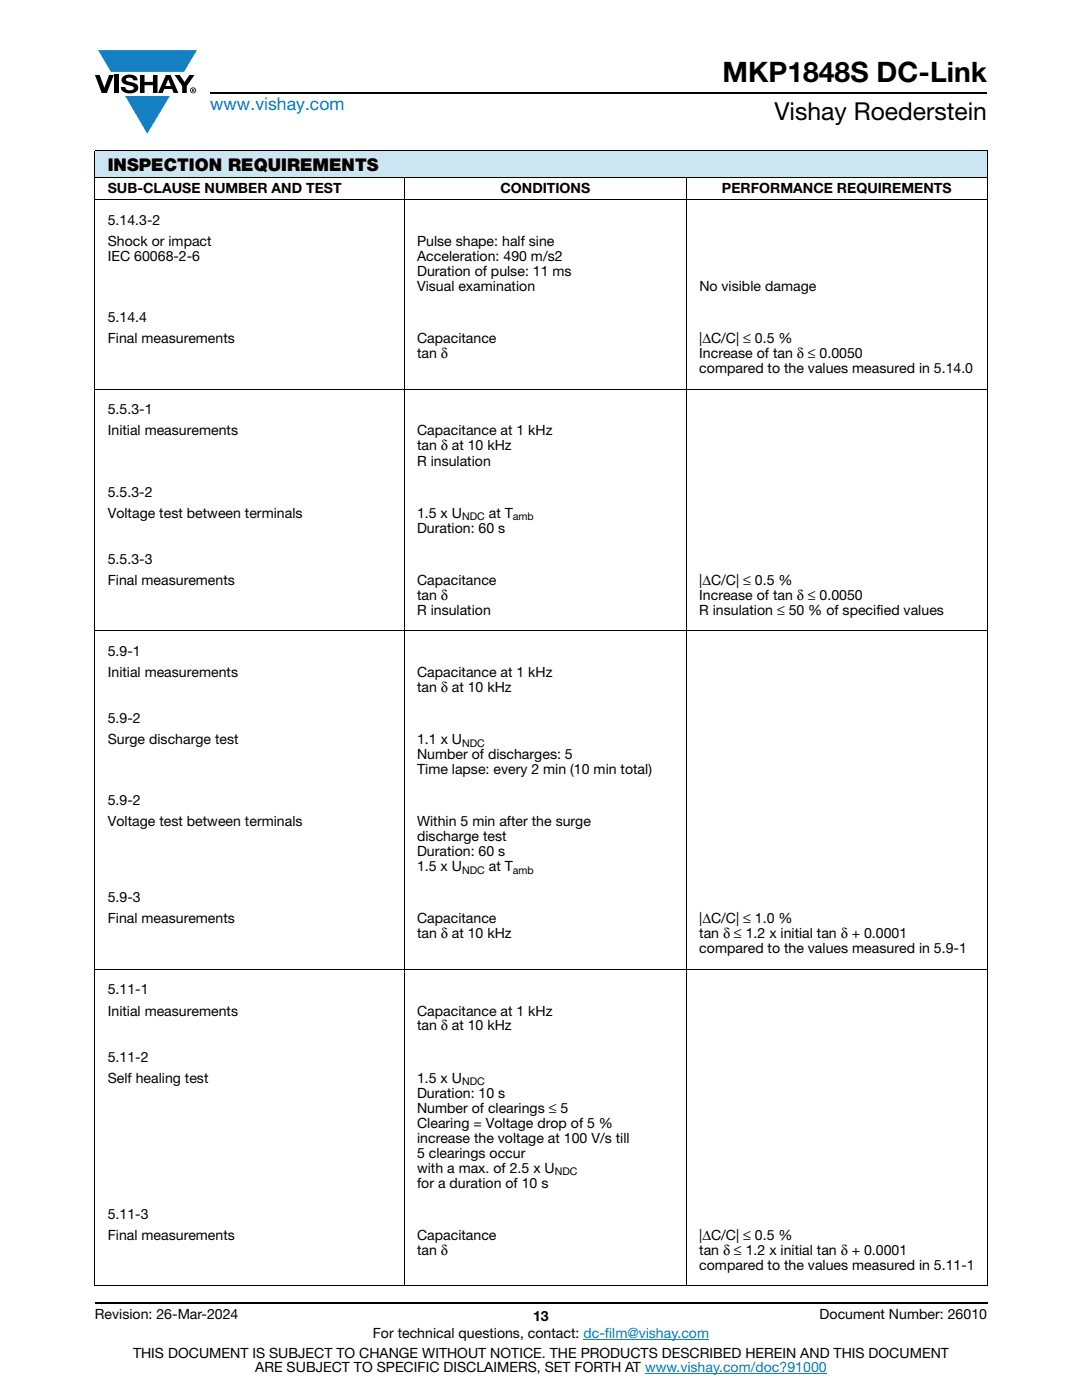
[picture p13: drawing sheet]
<svg xmlns="http://www.w3.org/2000/svg" width="216mm" height="279mm" viewBox="0 0 216 279" stroke-linecap="round" stroke-linejoin="round" font-family="sans-serif">
<defs><g id="words">
<text font-size="5.6" x="144.2" y="16.4">MKP1848S DC-Link</text>
<text font-size="4.9" x="154.5" y="24">Vishay Roederstein</text>
<text font-size="3.5" fill="#007ec4" x="42" y="21.9">www.vishay.com</text>
<text font-size="3.5" x="21.5" y="34.1">INSPECTION REQUIREMENTS</text>
<g font-size="2.8">
<text x="21.5" y="38.6">SUB-CLAUSE NUMBER AND TEST</text>
<text x="99.8" y="38.6">CONDITIONS</text>
<text x="144" y="38.6">PERFORMANCE REQUIREMENTS</text>
<text x="21.5" y="44.9">5.14.3-2</text>
<text x="21.5" y="49.1">Shock or impact</text>
<text x="21.5" y="52.1">IEC 60068-2-6</text>
<text x="83.2" y="49.1">Pulse shape: half sine</text>
<text x="83.2" y="52.1">Acceleration: 490 m/s2</text>
<text x="83.2" y="55.1">Duration of pulse: 11 ms</text>
<text x="83.2" y="58.1">Visual examination</text>
<text x="139.5" y="58.1">No visible damage</text>
<text x="21.5" y="64.3">5.14.4</text>
<text x="21.5" y="68.5">Final measurements</text>
<text x="83.2" y="68.5">Capacitance</text>
<text x="83.2" y="71.5">tan δ</text>
<text x="139.5" y="71.5">Increase of tan δ ≤ 0.0050</text>
<text x="139.5" y="68.5">|ΔC/C| ≤ 0.5 %</text>
<text x="139.5" y="74.5">compared to the values measured in 5.14.0</text>
<text x="21.5" y="82.7">5.5.3-1</text>
<text x="21.5" y="86.9">Initial measurements</text>
<text x="83.2" y="86.9">Capacitance at 1 kHz</text>
<text x="83.2" y="89.9">tan δ at 10 kHz</text>
<text x="83.2" y="92.9">R insulation</text>
<text x="21.5" y="99.1">5.5.3-2</text>
<text x="21.5" y="103.3">Voltage test between terminals</text>
<text x="83.2" y="103.3">1.5 x U</text>
<text x="83.2" y="106.3">Duration: 60 s</text>
<text x="97.5" y="103.3">at T</text>
<text x="21.5" y="112.5">5.5.3-3</text>
<text x="21.5" y="116.7">Final measurements</text>
<text x="83.2" y="116.7">Capacitance</text>
<text x="83.2" y="119.7">tan δ</text>
<text x="139.5" y="116.7">|ΔC/C| ≤ 0.5 %</text>
<text x="139.5" y="119.7">Increase of tan δ ≤ 0.0050</text>
<text x="83.2" y="122.7">R insulation</text>
<text x="139.5" y="122.7">R insulation ≤ 50 % of specified values</text>
<text x="21.5" y="130.9">5.9-1</text>
<text x="21.5" y="135.1">Initial measurements</text>
<text x="83.2" y="135.1">Capacitance at 1 kHz</text>
<text x="83.2" y="138.1">tan δ at 10 kHz</text>
<text x="21.5" y="144.3">5.9-2</text>
<text x="21.5" y="148.5">Surge discharge test</text>
<text x="83.2" y="148.5">1.1 x U</text>
<text x="83.2" y="151.5">Number of discharges: 5</text>
<text x="83.2" y="154.5">Time lapse: every 2 min (10 min total)</text>
<text x="21.5" y="160.7">5.9-2</text>
<text x="21.5" y="164.9">Voltage test between terminals</text>
<text x="83.2" y="164.9">Within 5 min after the surge</text>
<text x="83.2" y="167.9">discharge test</text>
<text x="83.2" y="170.9">Duration: 60 s</text>
<text x="83.2" y="173.9">1.5 x U</text>
<text x="97.5" y="173.9">at T</text>
<text x="21.5" y="180.1">5.9-3</text>
<text x="21.5" y="184.3">Final measurements</text>
<text x="83.2" y="184.3">Capacitance</text>
<text x="139.5" y="184.3">|ΔC/C| ≤ 1.0 %</text>
<text x="83.2" y="187.3">tan δ at 10 kHz</text>
<text x="139.5" y="187.3">tan δ ≤ 1.2 x initial tan δ + 0.0001</text>
<text x="139.5" y="190.3">compared to the values measured in 5.9-1</text>
<text x="21.5" y="198.5">5.11-1</text>
<text x="21.5" y="202.7">Initial measurements</text>
<text x="83.2" y="202.7">Capacitance at 1 kHz</text>
<text x="83.2" y="205.7">tan δ at 10 kHz</text>
<text x="21.5" y="211.9">5.11-2</text>
<text x="21.5" y="216">Self healing test</text>
<text x="83.2" y="216">1.5 x U</text>
<text x="83.2" y="219.1">Duration: 10 s</text>
<text x="83.2" y="222.1">Number of clearings ≤ 5</text>
<text x="83.2" y="225">Clearing = Voltage drop of 5 %</text>
<text x="83.2" y="228.1">increase the voltage at 100 V/s till</text>
<text x="83.2" y="231.1">5 clearings occur</text>
<text x="83.2" y="237">for a duration of 10 s</text>
<text x="83.2" y="234">with a max. of 2.5 x U</text>
<text x="21.5" y="243.2">5.11-3</text>
<text x="21.5" y="247.4">Final measurements</text>
<text x="83.2" y="247.4">Capacitance</text>
<text x="83.2" y="250.4">tan δ</text>
<text x="139.5" y="247.4">|ΔC/C| ≤ 0.5 %</text>
<text x="139.5" y="250.4">tan δ ≤ 1.2 x initial tan δ + 0.0001</text>
<text x="139.5" y="253.4">compared to the values measured in 5.11-1</text>
<text x="18.9" y="263.3">Revision: 26-Mar-2024</text>
<text x="106.4" y="263.6">13</text>
<text x="163.6" y="263.3">Document Number: 26010</text>
<text x="74.4" y="267.1">For technical questions, contact: dc-film@vishay.com</text>
<text x="26.5" y="271">THIS DOCUMENT IS SUBJECT TO CHANGE WITHOUT NOTICE. THE PRODUCTS DESCRIBED HEREIN AND THIS DOCUMENT</text>
<text x="50.9" y="273.8">ARE SUBJECT TO SPECIFIC DISCLAIMERS, SET FORTH AT www.vishay.com/doc?91000</text>
</g>
<g font-size="2.1">
<text x="92.2" y="103.8">NDC</text>
<text x="102.3" y="103.8">amb</text>
<text x="92.2" y="149">NDC</text>
<text x="92.2" y="174.4">NDC</text>
<text x="102.3" y="174.4">amb</text>
<text x="92.2" y="216.6">NDC</text>
<text x="110.7" y="234.5">NDC</text>
</g>
</g></defs>
<g fill="#147fc3">
<path d="M19.6 10h19.7l-2.6 4.3h-1.1h-13.5z"/>
<path d="M25 19.2h8.9l-4.5 7.5z"/>
</g>
<g fill="#000">
<path d="M18.9 15h1l.9 2.5 1-2.5h.9l-1.4 3.6h-1zM22.9 15h.9v3.6h-.9zM24.6 15.3a2.1 2.1 0 0 1 2.8 .3l.1 .4h-.9a.79 .79 0 0 0-.7-.5 .79 .79 0 0 0-.8 .4l.3 .3 1 .2a1.08 1.08 0 0 1 1.2 1 1.08 1.08 0 0 1-1.1 1.2 1.73 1.73 0 0 1-2.4-1.2h.9a.96 .96 0 0 0 .8 .6 .96 .96 0 0 0 .9-.4 1.31 1.31 0 0 0-1.2-.6 1.03 1.03 0 0 1-1.1-.6 1.03 1.03 0 0 1 .2-1.1zM27.9 15h.9v1.3h1.7v-1.3h.9v3.6h-.9v-1.6h-1.7v1.6h-.9zM34.8 15h1.1l.9 1.4 1-1.4h1l-1.5 2.2v1.4h-.9v-1.4z"/>
<path d="M33.6 15.9l.5 1.3h-1.1zM33.1 15l-1.6 3.6h1l.3-.8h1.5l.3 .8h1l-1.6-3.6z"/>
<path d="M38.4 17.8h.2v.2h-.2zM38.3 17.7v.7h.1v-.3l.4 .3-.2-.3 .2-.2-.1-.2z"/>
<path d="M38.1 18a.46 .46 0 0 1 .9 0 .46 .46 0 0 1-.9 0zM37.9 18a.6 .6 0 0 0 1.2 0 .6 .6 0 0 0-1.2 0z"/>
</g>
<path d="M42 18.6h155M18.9 260h178.1" fill="none" stroke="#000" stroke-width=".36"/>
<path d="M116.4 267.3h25.1M128.7 274h36.3" fill="none" stroke="#007ec4" stroke-width=".2"/>
<path d="M18.9 30h178.1v5.5h-178.1z" fill="#cce5f3"/>
<path d="M18.9 30h178.1M18.9 35.5h178.1M18.9 39.9h178.1M18.9 30.1v226.4M80.7 35.4v221.3M137 35.4v221.3M197 30.1v226.4M18.9 77.7h178.1M18.9 125.9h178.1M18.9 193.4h178.1M18.9 256.6h178.1" fill="none" stroke="#000" stroke-width=".2"/>
<use href="#words"/>
</svg>
